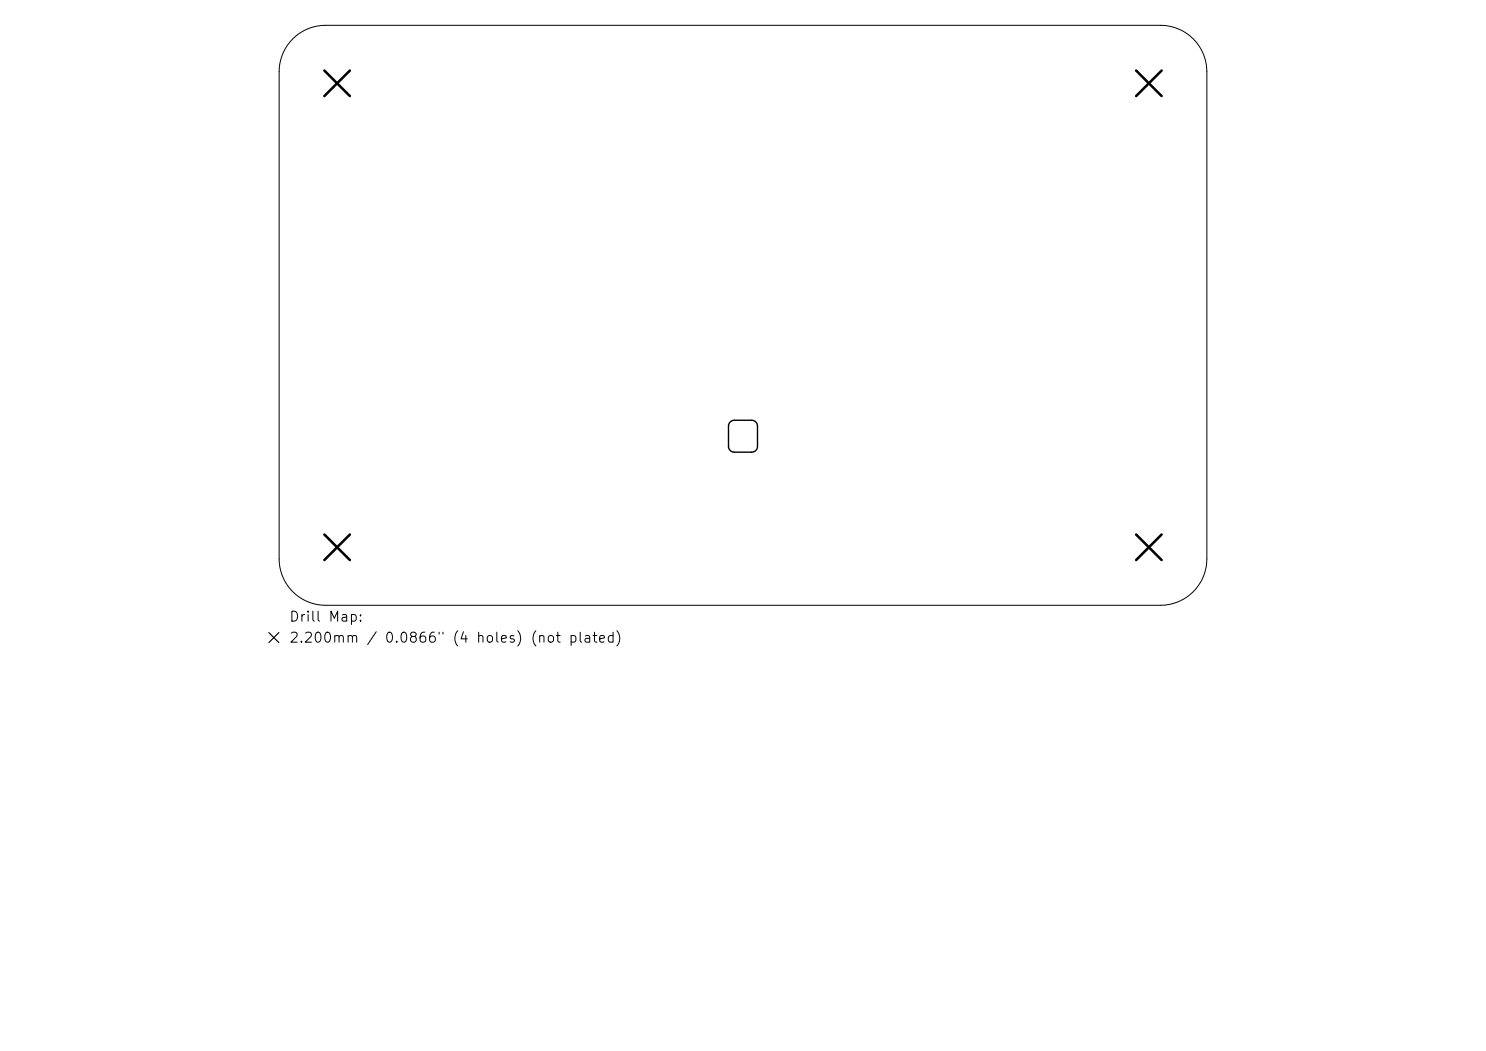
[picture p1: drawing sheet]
<svg xmlns="http://www.w3.org/2000/svg" width="297mm" height="210mm" viewBox="0 0 297 210" stroke-linecap="round" stroke-linejoin="round" font-family="sans-serif">
<defs><g id="words">
<g font-size="2">
<text x="57.7" y="124.7">Drill Map:</text>
<text x="57.7" y="128.9">2.200mm / 0.0866&quot; (4 holes) (not plated)</text>
</g>
</g></defs>
<path d="M58.5 7.8a9.3 9.3 0 0 1 6.6-2.7h166.8a9.3 9.3 0 0 1 9.3 9.2v97.4a9.3 9.3 0 0 1-9.3 9.2h-166.8a9.3 9.3 0 0 1-9.3-9.2v-97.4a9.3 9.3 0 0 1 2.7-6.5z" fill="none" stroke="#000" stroke-width=".2"/>
<path d="M145.9 84.3l.8-.3h3.5a1.16 1.16 0 0 1 1.2 1.1v4.1a1.16 1.16 0 0 1-1.2 1.2h-3.4a1.16 1.16 0 0 1-1.2-1.2v-4.2z" fill="none" stroke="#000" stroke-width=".28"/>
<path d="M64.8 14.1l5.1 5.1M69.9 14.1l-5.1 5.1M227.1 14.1l5.1 5.1M232.2 14.1l-5.1 5.1M64.8 106.8l5.1 5.1M69.9 106.8l-5.1 5.1M227.1 106.8l5.1 5.1M232.2 106.8l-5.1 5.1" fill="none" stroke="#000" stroke-width=".51"/>
<path d="M53.7 126.4l2 2M55.7 126.4l-2 2" fill="none" stroke="#000" stroke-width=".23"/>
<use href="#words"/>
</svg>
